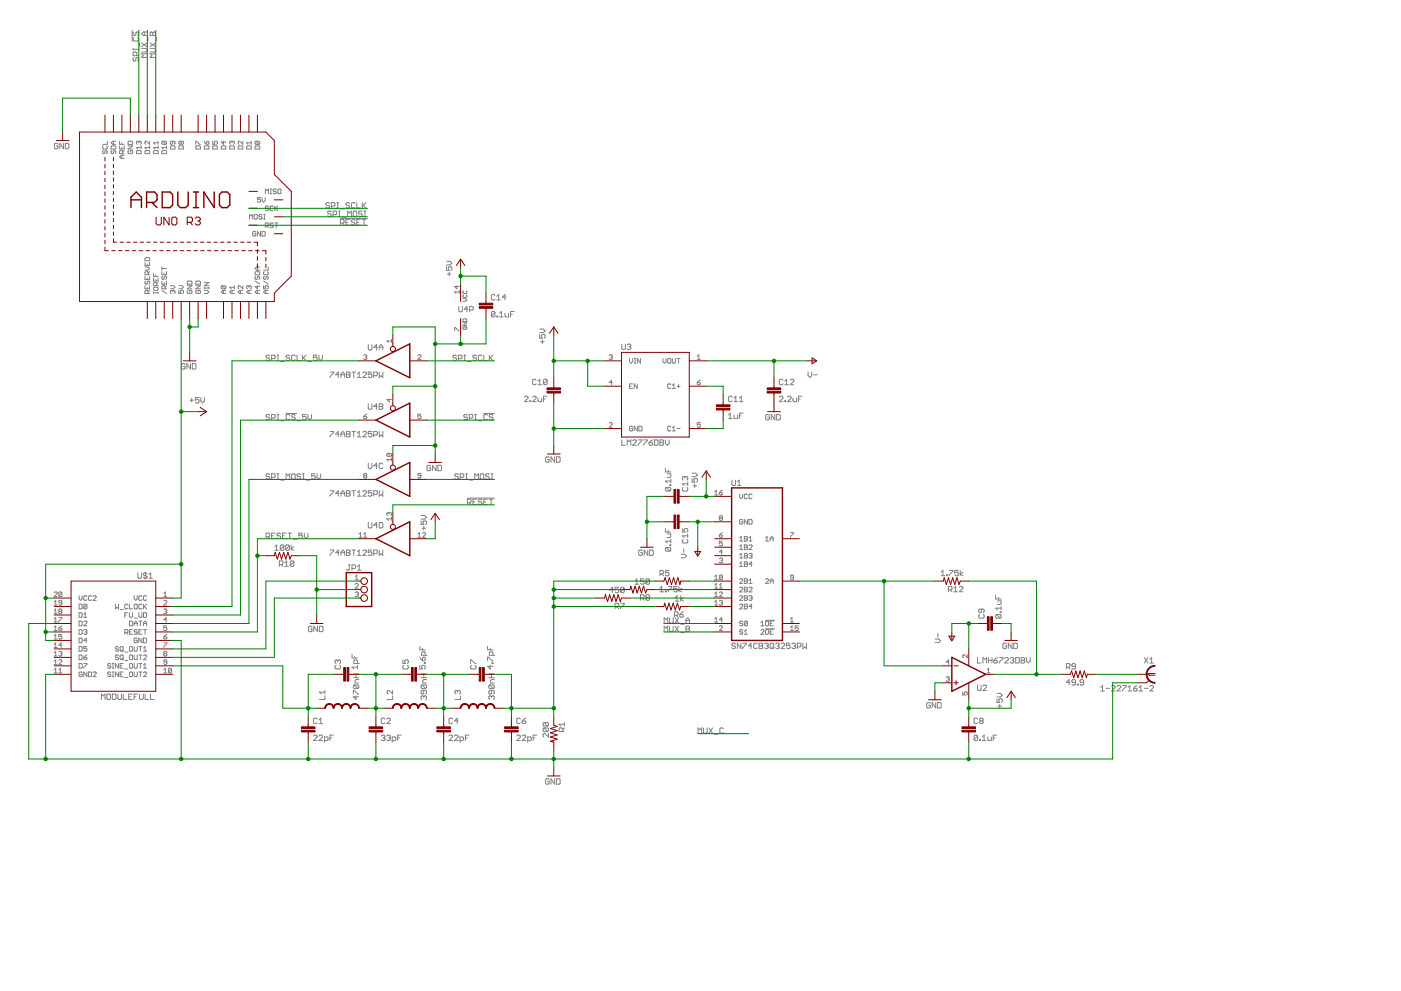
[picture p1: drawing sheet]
<svg xmlns="http://www.w3.org/2000/svg" width="420mm" height="297mm" viewBox="0 0 420 297" stroke-linecap="round" stroke-linejoin="round" font-family="sans-serif">
<g fill="none" stroke="#808080" stroke-width=".3">
<path d="M39.6 9.1v3.3M39.9 14.5v.5M39.9 14.8h1.7M40.2 17.2l-.3 .3v.5l.6 .3 .2-.3v-.5l.6-.3 .3 .3v.5l-.3 .3M40.2 9.6l-.3 .3v.5l.6 .3 .2-.3v-.5l.6-.3 .3 .3v.5l-.3 .3M40.2 11.2l-.3 .3v.5l.3 .3h1.1l.3-.3v-.5l-.3-.3M41 16.7v-.8l-.3-.3h-.5l-.3 .3v.8h1.7M41.6 14.5v.5M41.8 12.9v1M42.5 14.5h1.3l.3 .3v.5l-.3 .3h-1.3M42.5 12.9l1.6 1M43.3 9.6v1.1"/>
<path d="M44.1 16.1h-1.6l.5 .6-.5 .5h1.6M44.1 9.6h-1.1l-.5 .5 .5 .6h1.1M44.1 12.9l-1.6 1M44.4 11.2v1.1M45 9.9l.3-.3 .5 .3 .6-.3 .2 .3v.8h-1.6zM45 14.5h1.4l.2 .3v.5l-.2 .3h-1.4M45 12.9l1.6 1M45.8 9.9v.8M46.6 16.1h-1.6l.6 .6-.6 .5h1.6M46.6 12.9l-1.6 1M46.9 11.2v1.1M17.4 43.2l-.3-.2h-.5l-.3 .2v1.1l.3 .3h.5l.3-.3v-.5h-.6"/>
<path d="M19 43v1.6l-1.1-1.6v1.6M19.6 43h.8l.3 .2v1.1l-.3 .3h-.8zM31 45.1l-.2 .3 .2 .7 .5-.3 .2-.7 .5 .3-.3 .7M31 43.7l-.2 .3 .2 .7h.9l.3-.3-.3-.7M32.2 42.3v1h-1.4M33.3 44l.2-.3h1l.2 .3v.7h-1.4zM33.5 45.1l-.2 .3 .2 .7h.3l.2-.7 .5-.3 .2 .3-.2 .7M34 42.3v1M34.7 42.3h-.9l-.5 .5 .5 .5h.9M35.9 43.7v1h1.4v-1M35.9 42.3v1h1.4M36.6 42.8v.5"/>
<path d="M36.6 44.2v.5M36.6 46.5v1M36.8 46.1v-.7l-.2-.3-.7 .3v.7h1.4M37.3 46.5h-1l-.4 .5 .4 .5h1M37.3 45.1l-.5 .5M38.4 43.7h1.4l-1.4 1h1.4M38.6 42.3h1l.2 .3v.7h-1.4v-.7zM38.6 45.1l-.2 .3 .2 .7h1l.2-.7-.7-.3v.5M40.9 45.4l.3-.3h.9l.2 .3v.7h-1.4zM41.6 42.6l-.2-.3-.5 .3 .3 .7M41.6 42.6v.2M41.6 42.6l.3-.3 .4 .3-.2 .7"/>
<path d="M42.3 44.2h-1.4l.5 .5M42.3 43.7v1M43.7 45.1h.9l.3 .3v.7h-1.4v-.7zM44.9 42.3v1l-1.2-1-.2 .3 .2 .7M44.9 44.2h-1.4l.4 .5M44.9 43.7v1M46 45.4l.2-.3h1l.2 .3v.7h-1.4zM47.4 42.8h-1.4l.5 .5M47.4 44.2h-1.4l.5 .5M47.4 42.3v1M47.4 43.7v1M48.6 45.4l.2-.3h.9l.3 .3v.7h-1.4z"/>
<path d="M48.8 42.3l-.2 .7 .2 .3h.9M48.8 42.3h.9l.3 .3-.3 .7M48.8 42.3l.9 1M50 43.7v1M50 44.2h-1.4l.4 .5M51.1 44l.2-.3h1l.2 .3v.7h-1.4zM51.8 42.3v.7l-.2 .3-.5-.3 .2-.7h1l.2 .3-.2 .7M53.6 44l.3-.3h.9l.2 .3v.7h-1.4zM54.3 42.6l-.2-.3-.5 .3 .3 .7 .4-.3M54.3 42.6l.3-.3 .4 .3-.2 .7-.5-.3M54.3 42.6v.4M58.7 44l.2-.3h1l.2 .3v.7h-1.4z"/>
<path d="M58.7 43.3v-1l1.4 1M61.3 44l.2-.3h.9l.3 .3v.7h-1.4zM61.3 42.3l.7 1M62 42.6l.2-.3 .5 .3-.3 .7h-.4zM63.8 44l.2-.3h1l.2 .3v.7h-1.4zM63.8 42.3v1h.7l-.2-.7 .7-.3 .2 .3-.2 .7M66.6 43.7h.9l.2 .3v.7h-1.4v-.7zM67 42.3v1l-.7-.7h1.4M69.1 43.7h.9l.3 .3v.7h-1.4v-.7zM69.6 42.6l-.3-.3-.4 .3 .2 .7M69.6 42.6l.2-.3 .5 .3-.3 .7M69.6 42.6v.2"/>
<path d="M71.6 43.7h1l.2 .3v.7h-1.4v-.7zM72.8 42.3v1l-1.2-1-.2 .3 .2 .7M74.2 43.7h.9l.3 .3v.7h-1.4v-.7zM75.4 42.3v1M75.4 42.8h-1.4l.4 .5M76.5 44l.2-.3h1l.2 .3v.7h-1.4zM76.7 42.3h1l.2 .3-.2 .7M76.7 42.3l-.2 .7 .2 .3h1M76.7 42.3l1 1M78.1 59.2h-.9v.7l.7-.2 .2 .7-.2 .2-.7-.2M78.6 59.2v.9l.5 .5 .4-.5v-.9M79.6 58.1v-1.4l.5 .4 .4-.4v1.4"/>
<path d="M81 58.1h.4M81 56.7h.4M81.2 56.7v1.4M82.9 56.9l-.8-.2-.2 .4 .7 .3 .3 .4-.3 .3-.7-.3M83.3 56.9l.3-.2 .7 .2v.9l-.3 .3-.7-.3zM43.5 77.4l.2-.2h.9l.3 .2v.7h-1.4zM43.5 78.6v1h1.4v-1M44.2 79.1v.5M74.8 65.7v-1.4l.5 .4 .5-.4v1.4M76.5 64.3l.7 .2v.9l-.3 .3-.7-.3v-.9zM76.7 69.6l-.2-.2-.7 .2v.9l.2 .3 .7-.3v-.4h-.5M78.1 69.4v1.4l-.9-1.4v1.4"/>
<path d="M78.6 69.4h.7l.2 .2v.9l-.2 .3h-.7zM78.6 64.5l-.7-.2-.2 .4 .7 .3 .2 .4-.2 .3-.7-.3M79.1 64.3h.4M79.1 65.7h.4M79.3 64.3v1.4M79.6 67.8h.7l.2-.7-.2-.3h-.7v1.4M80.1 67.8l.4 .4M80.5 62l-.7-.3-.2 .5 .7 .2 .2 .5-.2 .2-.7-.2M81.9 67.1l-.7-.3-.2 .5 .7 .2 .2 .5-.2 .2-.7-.2M81.9 62l-.2-.3-.7 .3v.9l.2 .2 .7-.2M82.4 61.7v1.4M82.4 66.8h.9"/>
<path d="M82.6 62.4l.7 .7M82.9 66.8v1.4M83.3 61.7l-.9 1M98.8 61l-.2-.3h-.6l-.3 .3 .3 .6h.6l.2 .2-.2 .6h-.6l-.3-.3M99.4 61.8h.8l.3-.2v-.6l-.3-.3h-.8v1.7M99.4 63.5l-.3-.2h-.5l-.3 .2 .3 .6h.5l.3 .3-.3 .5h-.5l-.3-.3M99.9 64.4h.8l.3-.3v-.6l-.3-.2h-.8v1.6M101 60.7h.5M101 62.4h.5M101.3 60.7v1.7M101.6 63.3h.5M101.6 64.9h.5"/>
<path d="M101.8 63.3v1.6M102 65.5h8.2M102.1 66.9h.8l.3-.3v-.5l-.3-.3h-.8v1.6M102.1 62.6h1.1M102.6 65.2h1.1M102.6 66.9l.6 .5M103.7 66.6h.6M104.3 64.9v-1.6l.5 .5 .6-.5v1.6M104.8 61l-.3-.3h-.5l-.3 .3 .3 .6h.5l.3 .2-.3 .6h-.5l-.3-.3M104.8 65.8h-1.1v1.6h1.1M105.9 63.5l.3-.2h.5l.3 .2v1.1l-.3 .3h-.5l-.3-.3zM106.4 61l-.2-.3h-.6l-.2 .3v1.1l.2 .3h.6l.2-.3"/>
<path d="M106.4 66.1l-.2-.3h-.6l-.2 .3 .2 .5h.6l.2 .3-.2 .5h-.6l-.2-.2M107 60.7v1.7h1.1M107 66.6h.5M108.1 65.8h-1.1v1.6h1.1M108.6 63.5l-.2-.2h-.6l-.3 .2 .3 .6h.6l.2 .3-.2 .5h-.6l-.3-.3M108.6 60.7v1.7M108.6 65.8h1.1M108.9 61.6l.8 .8M109.2 63.3h.5M109.2 64.9h.5M109.2 65.8v1.6M109.5 63.3v1.6"/>
<path d="M109.7 60.7l-1.1 1.1M133.9 78.3h1.1l.5 .6-.5 .5h-1.1M133.9 80v1h.8l-.2-.5 .2-.5h.6l.2 .2v.6l-.2 .2M43.5 82.8v1h1.4v-1M43.5 85.6v1h1.4v-1M43.5 80h.9l.5 .5-.5 .5h-.9M43.7 84.2l-.2 .7 .4 .3 .3-.7 .4-.3 .3 .3-.3 .7M44.2 83.3v.5M44.2 86.1v.5M44.4 82.4v-.7l-.2-.3-.7 .3v.7h1.4M44.4 88v-.7l-.7-.3-.2 .3v.7h1.4M44.9 87l-.5 .5"/>
<path d="M44.9 81.4l-.5 .5M46 83.3v.9h1.4v-.9M46 86.3l.2-.2h1l.2 .7-.2 .2h-1zM46 81.9v.9h1.4M46 87.5v.5M46 87.7h1.4M46.7 82.4v.4M46.7 83.8v.4M46.9 85.6v-.7l-.7-.2-.2 .2v.7h1.4M47.4 87.5v.5M47.4 84.7l-.5 .5M48.6 81.4v1h1.4v-1"/>
<path d="M48.6 84.2v1h1.4v-1M48.6 80v1M48.6 87l1.4 1M48.6 80.5h1.4M48.8 82.8l-.2 .7 .4 .3 .3-.7 .4-.3 .3 .3-.3 .7M49.3 81.9v.5M49.3 84.7v.5M49.5 86.6v-.7l-.2-.3-.7 .3v.7h1.4M50 85.6l-.5 .5M51.1 85.6h.9l.5 .5-.5 .5h-.9M51.8 87.3l.2-.3 .5 .3-.2 .7M51.8 87.3l-.2-.3-.5 .3 .2 .7"/>
<path d="M51.8 87.3v.2M53.6 87v1h.7l-.2-.7 .7-.3 .2 .3-.2 .7M53.6 85.6h1l.4 .5-.4 .5h-1M56.2 85.6h1.4l-1.4 1h1.4M56.2 84.5l.2-.3h.9l.3 .3v.7h-1.4zM56.4 87l-.2 .3 .2 .7h.9l.3-.3-.3-.7h-.4v.5M58.7 84.5l.2-.3h1l.2 .3v.7h-1.4zM58.7 85.6h1.4l-1.4 1h1.4M58.9 87l-.2 .3 .2 .7h1l.2-.3-.2-.7h-.5v.5M61.3 86.1v.5M61.3 87h.9l.5 .5-.5 .5h-.9M61.3 84.7h1.4l-1.4 .9h1.4"/>
<path d="M61.3 86.3h1.4M62.7 86.1v.5M66.6 85.6h.9l.2 .3-.2 .7M66.6 85.6l-.3 .3 .3 .7h.9M66.6 85.6l.9 1M67 87v1M67.7 87h-.9l-.5 .5 .5 .5h.9M69.6 87v1M70.3 85.6v1M70.3 87h-1l-.4 .5 .4 .5h1M70.3 86.1h-1.4l.4 .5M72.1 87v1"/>
<path d="M72.8 85.6v1l-.9-1-.5 .3 .2 .7M72.8 87h-.9l-.5 .5 .5 .5h.9M74.7 85.9l.2-.3 .5 .3-.3 .7M74.7 85.9l-.3-.3-.4 .3 .2 .7M74.7 85.9v.2M74.7 87v1M75.4 87h-1l-.4 .5 .4 .5h1M76.5 81.7l.2-.3h1l.2 .3v.7h-1.4zM76.5 84.2l1.4 1M76.7 82.8l-.2 .7 .5 .3 .2-.7 .5-.3 .2 .3-.2 .7M77.2 80v1M77.2 85.6v1l-.7-.7h1.4"/>
<path d="M77.2 87v1M77.9 80h-.9l-.5 .5 .5 .5h.9M77.9 87h-.9l-.5 .5 .5 .5h.9M79 85.6v1h.7l-.2-.5 .2-.5 .7 .3-.2 .7M79 84.2l1.4 1M79.3 82.8l-.3 .7 .5 .3 .2-.7 .5-.3 .2 .3-.2 .7M79.3 81.4l-.3 .3 .3 .7h.9l.2-.3-.2-.7M79.7 87v1M80.4 87h-.9l-.5 .5 .5 .5h.9M80.4 80v1h-1.4M134.2 82.1h1.1M134.7 81.6v1.1"/>
<path d="M136.3 99.1v-.9l1.4 .9M137 85.6v1l-.7-.7h1.4M137.6 91.8v1.4l.3 .3h.5l.3-.3v-1.4M137.7 87.5h-1.4l.5 .5M137.7 87v1M138.8 89.5h.8l.4 .4-.4 .4h-.8M138.8 95.8l.2-.2h.8l.2 .8h-1.2zM138.8 96.8h1.2l-1.2 .7h1.2M139 97.9l-.2 .2 .2 .6h.8l.2-.2-.2-.6h-.4v.4M139 87.2l-.2 .2 .2 .6h.8l.2-.2-.2-.6M139 88.4l-.2 .2 .2 .6h.8l.2-.2-.2-.6M140.3 92.7h-1.1l.8-.9v1.7"/>
<path d="M140.9 92.9h.8l.2-.2v-.6l-.2-.3h-.8v1.7M148.4 88.6l-.2-.3h-.6l-.2 .3v1l.2 .3h.6l.2-.3M148.4 93.6l-.2-.2h-.6l-.2 .2v1.1M148.4 93.6v1.1l-.2 .3h-.6l-.2-.3M148.4 93.6l-1 1.1M149 94.7h.3v.3h-.3zM149 89.9h1.1M149 88.8l.5-.5v1.6M149.8 95h1.1M149.8 93.9l.6-.5v1.6M151.4 93.9v.8l.3 .3h.8v-1.1M151.7 89.1h-1.1l.8-.8v1.6"/>
<path d="M153.1 94.2h.5M154.2 93.4h-1.1v1.6M161.8 98.6h1.1l.6 .6-.6 .5h-1.1M55.5 109.3l-.3-.3h-.5l-.3 .3v1l.3 .3h.5l.3-.3v-.5h-.6M56.9 120h1.1M57.1 109v1.6l-1.1-1.6v1.6M57.5 119.4v1.1M57.7 109h.8l.3 .3v1l-.3 .3h-.8zM59.7 119.1h-1.1v.9l.8-.3 .3 .3v.5l-.3 .3h-.6l-.2-.3M60.2 119.1v1.1l.6 .6 .5-.6v-1.1M80.9 106.7l-.3-.3h-.5l-.3 .3 .3 .6h.5l.3 .2-.3 .6h-.5l-.3-.3M81.4 107.5h.9l.2-.2v-.6l-.2-.3h-.9v1.7"/>
<path d="M83.1 106.4h.5M83.1 108.1h.5M83.4 106.4v1.7M84.2 108.4h1.1M86.9 106.7l-.3-.3h-.5l-.3 .3 .3 .6h.5l.3 .2-.3 .6h-.5l-.3-.3M88.5 106.7l-.2-.3h-.6l-.3 .3v1.1l.3 .3h.6l.2-.3M89.1 106.4v1.7h1.1M90.7 106.4v1.7M91 107.3l.8 .8M91.8 106.4l-1.1 1.1M92.4 108.4h1M95.1 106.4h-1.1v.9l.5-.3 .6 .3v.5l-.3 .3h-.5l-.3-.3"/>
<path d="M95.6 106.4v1.1l.6 .6 .5-.6v-1.1M99 111.5h1.1v.3l-1.1 1.1v.3M101.7 112.3h-1.1l.8-.8v1.7M102.3 112.3h1.1M102.3 113.2v-1.1l.5-.6 .6 .6v1.1M103.9 112.3h.8M103.9 111.5h.8l.3 .3-.3 .5 .3 .6-.3 .3h-.8zM105.5 111.5h1.1M106.1 111.5v1.7M107.2 113.2h1.1M107.2 112.1l.5-.6v1.7M108.8 111.8l.3-.3h.5l.3 .3v.3l-1.1 1.1h1.1"/>
<path d="M109.1 106.6l.7-.3 .2 .3-.2 .4M109.5 107h.3M109.8 107l.2 .3-.2 .4-.7-.2M110.4 103.3v1.3l.3 .3h.6l.2-.3v-1.3M111.5 111.5h-1.1v.8l.6-.2 .5 .2v.6l-.2 .3h-.6l-.3-.3M112.1 112.6h.8l.3-.3v-.5l-.3-.3h-.8v1.7M113.2 104.1h-1.1l.8-.8v1.6M113.7 104.9v-1.1l.6-.5 .5 .5v1.1M113.7 111.5v1.7l.6-.6 .5 .6v-1.7M113.7 104.1h1.1M116.7 119.5v.9l-.7-.7h1.4M117.4 102.2h-1.4l.5 .5"/>
<path d="M117.4 101.7v1M125.3 106.6l.2-.3 .7 .3-.9 1.1h.9M136.9 106.7l-.3-.3h-.5l-.3 .3 .3 .6h.5l.3 .2-.3 .6h-.5l-.3-.3M137.5 107.5h.8l.3-.2v-.6l-.3-.3h-.8v1.7M139.1 106.4h.5M139.1 108.1h.5M139.4 106.4v1.7M140.2 108.4h1.1M142.9 106.7l-.3-.3h-.5l-.3 .6 .3 .3h.5l.3 .5-.3 .3h-.5l-.3-.3M144.5 106.7l-.2-.3h-.6l-.2 .3v1.1l.2 .3h.6l.2-.3M145.1 106.4v1.7h1.1M146.7 106.4v1.7"/>
<path d="M147 107.3l.8 .8M147.8 106.4l-1.1 1.1M157.3 119l.2-.2h.6l.2 .2v.3l-1 1.1h1M159.7 119l.3-.2h.5l.3 .2v.3l-1.1 1.1h1.1M160.8 114l-.3-.3h-.5l-.3 .3v1l.3 .3h.5l.3-.3M161.4 114.2l.5-.5v1.6M161.4 119.3v.8l.2 .3h.8v-1.1M161.4 115.3h1M161.8 100.3v1.1h.8l-.2-.6 .2-.5h.6l.3 .2v.6l-.3 .3M162.1 102.4h1.1M162.6 101.9v1.1M163 119.6h.5"/>
<path d="M164.1 118.8h-1.1v1.6M164.1 114l-.3-.3h-.5l-.3 .3v1M164.1 114v1l-.3 .3h-.5l-.3-.3M164.1 114l-1.1 1M182.7 106.6l.7-.3 .2 .3-.2 .4M183.2 107h.2M183.4 107l.2 .3-.2 .4-.7-.2M183.6 114.7h-.9l.7-.7v1.4M186.5 103.1v1.4l.3 .3h.5l.3-.3v-1.4M188.1 103.4l.3-.3h.5l.3 .3-.3 .6M188.7 104h.2M188.8 107.4v1l.5 .5 .4-.5v-1"/>
<path d="M188.8 115.8h.5M188.9 104l.3 .2-.3 .6h-.5l-.3-.3M189.7 115.1h-.9v1.4h.9M190.2 108.9h.5M190.2 107.4h.5M190.4 107.4v1.5M191.1 115.1v1.4l-.9-1.4v1.4M192.1 107.4v1.5l-1-1.5v1.5M198.8 107.4v1l.5 .5 .4-.5v-1M200.2 107.7l.3-.3 .7 .3v.9l-.3 .3-.7-.3zM201.2 115.3l-.3-.2-.7 .2v.9l.3 .3 .7-.3M201.6 116.5h1"/>
<path d="M201.6 107.4v1.2l.3 .3 .7-.3v-1.2M201.6 115.5l.5-.4v1.4M203 115.8h1M203 107.4h1M203.5 107.4v1.5M203.5 115.3v.9M209.1 106.8l.5-.5v1.4M209.1 114.7h.7l.2 .4-.7 .3zM209.1 107.7h.9M210 114l-.9 .7M219.6 119l-.3-.2h-.6l-.2 .2v1.1l.2 .3h.6l.3-.3M220.1 119.3l.6-.5v1.6"/>
<path d="M221.7 119.3l.6-.5v1.6M233.7 119l.3-.2h.5l.3 .2v.3l-1.1 1.1h1.1M234.8 114l-.3-.3h-.5l-.3 .3v1l.3 .3h.5l.3-.3M235.4 114.2l.5-.5v1.6M235.4 115.3h1M236.2 119l.2-.2h.6l.3 .2v.3l-1.1 1.1h1.1M237 114l.3-.3h.5l.3 .3v.2l-1.1 1.1h1.1M237.8 119.3v.8l.3 .3h.8v-1.1M239.4 119.6h.6M240.5 118.8h-1.1v1.6M242.3 111.5v1.1l.6 .6 .5-.6v-1.1M244 112.3h1.1"/>
<path d="M80.9 124.5l-.3-.3h-.5l-.3 .3 .3 .5h.5l.3 .3-.3 .6h-.5l-.3-.3M81.4 125.3h.9l.2-.3v-.5l-.2-.3h-.9v1.7M83.1 124.2h.5M83.1 125.9h.5M83.4 124.2v1.7M84.2 126.1h1.1M85.7 123.9h3.3M86.9 124.5l-.3-.3h-.5l-.3 .3v1.1l.3 .3h.5l.3-.3M88.5 124.5l-.2-.3h-.6l-.3 .3 .3 .5h.6l.2 .3-.2 .6h-.6l-.3-.3M89.1 126.1h1.1M91.8 124.2h-1.1v.8l.5-.2 .6 .2v.6l-.3 .3h-.5l-.3-.3M92.4 124.2v1.1l.5 .6 .5-.6v-1.1"/>
<path d="M99 129.3h1.1v.3l-1.1 1.1v.2M101.7 130.1h-1.1l.8-.8v1.6M102.3 130.9v-1l.5-.6 .6 .6v1M102.3 130.1h1.1M103.9 129.3h.8l.3 .3-.3 .5 .3 .6-.3 .2h-.8zM103.9 130.1h.8M105.5 129.3h1.1M106.1 129.3v1.6M107.2 129.9l.5-.6v1.6M107.2 130.9h1.1M108.8 129.6l.3-.3h.5l.3 .3v.3l-1.1 1h1.1M109.1 124.8h.7l.2 .5-.7 .2z"/>
<path d="M110 124.1l-.9 .7M110.4 121.1v1.3l.3 .3h.6l.2-.3v-1.3M110.4 138.8v1.4l.3 .3h.6l.2-.3v-1.4M111.5 129.3h-1.1v.8l.6-.2 .5 .2v.6l-.2 .2h-.6l-.3-.2M112.1 130.4h.8l.3-.3v-.5l-.3-.3h-.8v1.6M113.2 121.9h-1.1l.8-.8v1.6M113.2 139.6h-1.1l.8-.8v1.7M113.7 121.1h.8l.3 .2-.3 .6 .3 .5-.3 .3h-.8zM113.7 129.3v1.6l.6-.5 .5 .5v-1.6M113.7 121.9h.8M114.8 139.1l-.3-.3h-.5l-.3 .3v1.1l.3 .3h.5l.3-.3M116.2 135.9h1l.2 .2-.2 .7"/>
<path d="M116.2 135.9l-.2 .2 .2 .7h1M116.2 135.9l1 .9M117.4 137.7h-1.4l.5 .5M117.4 137.3v.9M126.2 124.1h-.9v.7l.7-.2 .2 .7-.2 .2-.7-.2M129.1 139.7l-.2-.2h-.6l-.2 .2v1.1l.2 .3h.6l.2-.3v-.5h-.5M130.8 139.5v1.6l-1.1-1.6v1.6M131.3 139.5h.8l.3 .2v1.1l-.3 .3h-.8zM140.2 124.5l-.3-.3h-.5l-.3 .6 .3 .2h.5l.3 .6-.3 .3h-.5l-.3-.3M140.7 125.3h.8l.3-.3v-.5l-.3-.3h-.8v1.7M142.4 124.2h.5M142.4 125.9h.5"/>
<path d="M142.6 124.2v1.7M143.5 126.1h1M145 123.9h3.3M146.2 124.5l-.3-.3h-.5l-.3 .3v1.1l.3 .3h.5l.3-.3M147.8 124.5l-.2-.3h-.6l-.3 .6 .3 .2h.6l.2 .6-.2 .3h-.6l-.3-.3M158.9 120.1h.3v.3h-.3zM164.7 137.2l-.3-.3h-.5l-.3 .3v1.1l.3 .3h.5l.3-.3v-.6h-.6M166.3 136.9v1.7l-1.1-1.7v1.7M166.9 136.9h.8l.3 .3v1.1l-.3 .3h-.8zM182.7 126.9l.2-.2 .7 .2-.9 1.2h.9M186.5 131.8v1.7h1.1M188.1 133.5v-1.7l.6 .6 .5-.6v1.7"/>
<path d="M189.7 132.1l.3-.3h.6l.2 .3v.3l-1.1 1.1h1.1M189.7 128l-.2-.2-.7 .2v.9l.2 .3 .7-.3v-.4h-.4M191.1 127.8v1.4l-.9-1.4v1.4M191.4 131.8h1.1v.3l-1.1 1.1v.3M191.6 127.8h.7l.2 .2v.9l-.2 .3h-.7zM193 131.8h1.1v.3l-1.1 1.1v.3M194.6 132.7h.9l.2 .5-.2 .3h-.6l-.3-.3zM195.7 131.8l-1.1 .9M196.3 131.8h.8l.3 .3v1.1l-.3 .3h-.8zM197.9 131.8h.8l.3 .3-.3 .6 .3 .5-.3 .3h-.8zM197.9 132.7h.8M199.6 131.8v1.1l.5 .6 .6-.6v-1.1"/>
<path d="M201.2 128l-.3-.2-.7 .2v.9l.3 .3 .7-.3M201.6 128.2l.5-.4v1.4M201.6 129.2h1M203 128.5h1M210 126.7h-.9v.7l.7-.3 .2 .7-.2 .3-.7-.3M218.5 124.4l.5-.6v1.7M218.5 125.5h1.1M220.1 120.4h1.1M220.1 124.4v.8l.3 .3h.8v-1.1M221.7 120.4h1.1M221.7 124.7h.6M222.8 123.8h-1.1v1.7"/>
<path d="M230.7 124.5l-.2-.3h-.6l-.3 .3v1.1l.3 .3h.6l.2-.3v-.6h-.5M232.4 124.2v1.7l-1.1-1.7v1.7M232.9 124.2h.8l.3 .3v1.1l-.3 .3h-.8zM235.4 120.1h.2v.3h-.2zM80.9 142.3l-.3-.3h-.5l-.3 .3 .3 .5h.5l.3 .3-.3 .5h-.5l-.3-.2M81.4 143.1h.9l.2-.3v-.5l-.2-.3h-.9v1.6M82.5 159.8h-1.1v1.6h1.1M83.1 142h.5M83.1 143.6h.5M83.4 142v1.6M84.2 143.9h1.1M85.8 159.8h-1.1v1.6h1.1"/>
<path d="M85.8 143.6v-1.6l.5 .5 .6-.5v1.6M86.4 159.8h1M86.9 159.8v1.6M87.4 142.3l.3-.3h.6l.2 .3v1.1l-.2 .2h-.6l-.3-.2zM90.2 142.3l-.3-.3h-.6l-.2 .5 .2 .3h.6l.3 .6-.3 .2h-.6l-.2-.2M90.7 159.8h-1.1v.8l.8-.3 .3 .3v.5l-.3 .3h-.5l-.3-.3M90.7 142h.5M90.7 143.6h.5M91 142v1.6M91.3 159.8v1.1l.5 .5 .6-.5v-1.1M91.8 143.9h1.1M94.5 142h-1v.8l.5-.3 .5 .3v.6l-.2 .2h-.6l-.2-.2"/>
<path d="M95.1 142v1.1l.5 .5 .6-.5v-1.1M99 147.1h1.1v.3l-1.1 1v.3M101.7 147.9h-1.1l.8-.8v1.6M102.3 148.7v-1.1l.5-.5 .6 .5v1.1M102.3 147.9h1.1M103.9 147.1h.8l.3 .3-.3 .5 .3 .5-.3 .3h-.8zM103.9 147.9h.8M105.5 147.1h1.1M106.1 147.1v1.6M107.2 147.6l.5-.5v1.6M107.2 148.7h1.1M108.8 147.4l.3-.3h.5l.3 .3v.2l-1.1 1.1h1.1"/>
<path d="M109.3 142.6l-.2-.3 .2-.4 .7 .2-.2 .5M109.3 142.6l-.2 .2 .2 .5 .7-.3-.2-.4M109.3 142.6h.5M110.4 156.6v1.4l.3 .2h.6l.2-.2v-1.4M111.5 147.1h-1.1v.8l.6-.3 .5 .3v.5l-.2 .3h-.6l-.3-.3M112.1 148.2h.8l.3-.3v-.5l-.3-.3h-.8v1.6M113.2 157.4h-1.1l.8-.8v1.6M113.7 147.1v1.6l.6-.5 .5 .5v-1.6M113.7 156.6h.8l.3 .3v1.1l-.3 .2h-.8zM116.7 153.9l.2-.3 .5 .3-.2 .7M116.7 153.9v.2M116.7 153.9l-.2-.3-.5 .3 .2 .7"/>
<path d="M117.4 155v1M117.4 155.5h-1.4l.5 .5M126.2 142.6h-.7l-.2-.3 .2-.4 .7 .2v.9l-.2 .3-.7-.3M126.3 156.1v1.1h.8l-.3-.5 .3-.6h.5l.3 .3v.6l-.3 .2M126.3 154.5h1.1l.5 .5-.5 .6h-1.1M126.6 158.3h1M126.7 159.9l.2-.2 .7 .2-.9 1.2h.9M127.1 157.8v1.1M137.5 142.3l-.3-.3h-.5l-.3 .5 .3 .3h.5l.3 .6-.3 .2h-.5l-.3-.2M138 143.1h.8l.3-.3v-.5l-.3-.3h-.8v1.6M139.6 142h.6M139.6 143.6h.6"/>
<path d="M139.9 142v1.6M140.1 149.3h8.2M140.2 150.7h.8l.3-.3v-.5l-.3-.3h-.8v1.7M140.7 143.9h1.1M140.7 150.7l.6 .6M141.8 150.4h.6M142.4 143.6v-1.6l.5 .5 .6-.5v1.6M142.9 149.6h-1.1v1.7h1.1M144.3 142h.5l.3 .3v1.1l-.3 .2h-.5l-.3-.2v-1.1zM144.5 149.9l-.2-.3h-.6l-.2 .6 .2 .2h.6l.2 .6-.2 .3h-.6l-.2-.3M145.1 150.4h.5M146.2 149.6h-1.1v1.7h1.1"/>
<path d="M146.7 142.3l-.2-.3h-.6l-.3 .5 .3 .3h.6l.2 .6-.2 .2h-.6l-.3-.2M146.7 149.6h1.1M147.3 142h.5M147.3 143.6h.5M147.3 149.6v1.7M147.6 142v1.6M199.6 140.4v1.1h1.6M199.6 158.4v1.1h1.6M199.8 146.1l-.2 .3v.5l.2 .3h1.1M199.8 146.1h1.1l.3 .3v.5l-.3 .3M199.8 146.1l1.1 1.1M200.1 142h1.1v.8l-.3 .3h-.8"/>
<path d="M200.4 140.9v.6M200.4 158.9v.6M200.9 145.3h.3v.2h-.3zM201.2 143.6v1.1M201.2 144.2h-1.6l.5 .5M204.6 158.4v1.1h.8l-.2-.6 .2-.5h.6l.2 .3v.5l-.2 .3M204.9 146.1l-.3 .3v.5l.3 .3h1.1l.2-.3v-.5l-.2-.3M205.4 143.1l-.2-.3-.6 .3v.5l.3 .3M205.4 143.1l.3-.3 .5 .3v.5l-.2 .3M205.4 143.1v.3M206.2 144.5v1M206.2 145h-1.6l.6 .5"/>
<path d="M207.6 141.8h1l.6 .5-.6 .6h-1M207.6 143.4v1.1h.8l-.3-.5 .3-.6h.5l.3 .3v.6l-.3 .2M207.8 145.6h1.1M208.4 145.1v1.1M214.3 147.4l.5-.4v1.4M214.3 148.4h1M215.7 147.7h.7l.3 .4-.7 .3zM216 155.3l-.3-.3 .3-.4 .7 .2-.3 .5M216 155.3l-.3 .2 .3 .5 .7-.3-.3-.4M216 155.3h.4M216.7 159.7l-1 .7M216.7 147l-1 .7"/>
<path d="M219.5 143.9v1.4l.3 .2h.5l.3-.2v-1.4M221.1 145.5h1.1M221.1 144.4l.6-.5v1.6M221.8 148.1v.9l.5 .5 .4-.5v-.9M222.7 155.9l-.2-.2-.7 .2v1l.2 .2 .7-.2v-.5h-.4M224.2 148.3l-.3-.2-.7 .2v.9l.3 .3 .7-.3M224.2 155.7v1.4l-1-1.4v1.4M224.6 155.7h.7l.3 .2v1l-.3 .2h-.7zM225.6 148.3l-.3-.2-.7 .2v.9l.3 .3 .7-.3M237 159.7h1l-1 1.4M16.2 177.7l.3-.3 .7 .3-1 1.1h1M18.6 177.7v.9l-.3 .2-.7-.2"/>
<path d="M18.6 177.7l-.7-.3-.3 .3v.9M18.6 177.7l-1 .9M23.7 178.6v.9l.5 .5 .4-.5v-.9M26.1 178.8l-.3-.2-.7 .2v.9l.3 .3 .7-.3M27.5 178.8l-.3-.2-.7 .2v.9l.3 .3 .7-.3M27.9 178.8l.3-.2 .7 .2-1 1.2h1M40.2 178.6v.9l.5 .5 .5-.5v-.9M41.4 171.7v1.4l.2 .2h.6l.3-.2v-1.4M42.6 178.8l-.3-.2-.7 .2v.9l.3 .3 .7-.3M43.5 171.4v2.2M44 178.8l-.3-.2-.7 .2v.9l.3 .3 .7-.3M44.1 172l-.3-.3h-.5l-.3 .3 .3 .5h.5l.3 .3-.3 .5h-.5l-.3-.2"/>
<path d="M44.6 173.3h1.1M44.6 172.3l.6-.6v1.6M49.1 177.9l.5-.5v1.4M49.1 178.8h.9M79.8 160.9h.8l.3-.3v-.6l-.3-.2h-.8v1.6M80.3 160.9l.6 .5M81.4 160.6h.6M82.4 163.9l.6-.6v1.7M82.4 165h1.1M83.8 169.2h.8l.3-.2v-.6l-.3-.3h-.8v1.7M84.2 160l-.3-.2h-.5l-.3 .2 .3 .6h.5l.3 .3-.3 .5h-.5l-.3-.3M84.3 169.2l.6 .6"/>
<path d="M84.7 160.6h.6M85.1 163.6v1.1l-.2 .3h-.6l-.2-.3M85.1 163.6l-.2-.3h-.6l-.2 .3v1.1M85.1 163.6l-1 1.1M85.4 168.7l.6-.6v1.7M85.4 169.8h1.1M86.8 163.6v1.1l-.3 .3h-.5l-.3-.3M86.8 163.6l-.3-.3h-.5l-.3 .3v1.1M86.8 163.6l-1.1 1.1M87.3 163.3v1.7M88 161.7h1.1M88.1 163.9l-.8 .5 .8 .6"/>
<path d="M88.1 168.4l-.2-.3h-.6l-.2 .3v1.1M88.1 168.4v1.1l-.2 .3h-.6l-.2-.3M88.1 168.4l-1 1.1M99 164.9h1.1l-1.1 1.6M101.7 165.7h-1.1l.8-.8v1.6M102.3 166.5v-1.1l.5-.5 .6 .5v1.1M102.3 165.7h1.1M103.9 164.9h.8l.3 .2-.3 .6 .3 .5-.3 .3h-.8zM103.9 165.7h.8M104.5 169.3h.5M104.8 169.3v1.4l-.3 .2-.6-.2M105.5 164.9h1.1"/>
<path d="M105.6 170.4h.8l.3-.3v-.5l-.3-.3h-.8v1.6M106.1 164.9v1.6M106.5 177.7l.7-.3 .3 .3-.3 .4M106.5 172.8l.5-.4v1.4M106.5 173.8h1M106.5 175.1l.3-.2 .7 .2-1 1.2h1M107 178.1h.2M107.2 165.4l.5-.5v1.6M107.2 166.5h1.1M107.2 169.8l.5-.5v1.6M107.2 170.9h1.1M107.2 178.1l.3 .3-.3 .4-.7-.2"/>
<path d="M107.7 161.1h.9M107.7 160.1l.4-.4v1.4M108.8 165.1l.3-.2h.5l.3 .2v.3l-1.1 1.1h1.1M109.1 161.1h.9M109.1 160.1l.4-.4v1.4M111.5 164.9h-1.1v.8l.6-.3 .5 .3v.5l-.2 .3h-.6l-.3-.3M112.1 165.9h.8l.3-.2v-.6l-.3-.2h-.8v1.6M113.7 164.9v1.6l.6-.6 .5 .6v-1.6M125.3 160.1l.5-.4v1.4M125.3 161.1h.9M183.9 176.8h-1.1l.8-.8v1.7M185.5 176h-1v.8l.5-.2 .5 .2v.6l-.2 .3h-.6l-.2-.3"/>
<path d="M187.2 176.3l-.3-.3h-.5l-.3 .3v1.1M187.2 176.3v1.1l-.3 .3h-.5l-.3-.3M187.2 176.3l-1.1 1.1M190.5 174l.5-.5v1.6M190.5 175.1h1M192.1 179.4h.8l.3-.3v-.5l-.3-.3h-.8v1.6M192.6 165.1l-.2-.2h-.6l-.2 .2v1.1l.2 .3h.6l.2-.3v-.5h-.5M192.6 179.4l.6 .5M193.2 173.5h-1.1v.8l.8-.3 .3 .3v.6l-.3 .2h-.5l-.3-.2M194 179.1l-.3-.3 .3-.5h.5l.3 .3-.3 .5M194 179.1l-.3 .3 .3 .5h.5l.3-.3-.3-.5M194 179.1h.5"/>
<path d="M194.3 164.9v1.6l-1.1-1.6v1.6M194.8 173.8v1.1l-.3 .2h-.5l-.3-.2M194.8 173.8l-.3-.3h-.5l-.3 .3v1.1M194.8 164.9h.8l.3 .2v1.1l-.3 .3h-.8zM194.8 173.8l-1.1 1.1M197.9 176.3l.5-.5v1.6M197.9 177.4h1.1M197.9 172.1h.8l.3-.3v-.5l-.3-.3h-.8v1.6M198.4 172.1l.6 .5M199.5 177.1h.3v.3h-.3zM199.8 164.1l-.2 .3v.6l.2 .2h1.1M199.8 164.1h1.1l.3 .3v.6l-.3 .2"/>
<path d="M199.8 164.1l1.1 1.1M200.1 160h1.1v.8l-.3 .3h-.8M200.4 175.8h1v.2l-1 1.1v.3M200.6 171h-1.1v.8l.6-.3 .5 .3v.5l-.3 .3h-.5l-.3-.3M200.9 163.3h.3v.3h-.3zM201.2 161.7v1.1M201.2 162.2h-1.6l.5 .6M202.5 179.1l.6-.5v1.6M203.1 175.8h-1.1v.8l.5-.3 .6 .3v.5l-.3 .3h-.5l-.3-.3M203.6 175.8v1.6M204.2 178.6v1.6M204.3 166.1h1l.6 .6-.6 .5h-1"/>
<path d="M204.4 176.3l-.8 .6 .8 .5M204.9 161.7l-.3 .2v.6l.3 .3h1.1l.2-.3v-.6l-.2-.2M205 179.1l-.8 .6 .8 .5M205.1 164.5v1.1M206.2 160v1.1M206.2 160.6h-1.6l.6 .5M214.3 178.8h1M214.3 175.4l.5-.5v1.4M214.3 173.8h1M214.3 176.3h1M214.3 172.8l.5-.4v1.4M214.3 177.9l.5-.5v1.4"/>
<path d="M215.7 177.7l.3-.3 .7 .3-1 1.1h1M215.7 176.3h1M215.7 160.4h.7l.3 .4-.7 .3zM215.7 167.5l.7-.2 .3 .2-.3 .5M215.7 175.4l.5-.5v1.4M216.2 168h.2M216.4 168l.3 .2-.3 .5-.7-.3M216.7 162.2h-1v.7l.5-.2 .5 .2-.3 .7-.7-.2M216.7 172.6v.9l-.3 .3-.7-.3M216.7 172.6l-.7-.2-.3 .2v.9M216.7 172.6l-1 .9M216.7 165.4h-1l.7-.7v1.4"/>
<path d="M221.8 176.3l.2-.3 .7 .3-.9 1.1h.9M221.8 173.7l.2-.2 .7 .2-.9 1.2h.9M221.8 178.8l.2-.2 .7 .2-.9 1.2h.9M221.8 161.2l.5-.4v1.4M221.8 163.8l.5-.5v1.4M221.8 166.3l.5-.4v1.4M221.8 168.9l.5-.5v1.4M221.8 162.2h.9M221.8 164.7h.9M221.8 167.3h.9M221.8 169.8h.9M223.2 176h.7l.3 .3-.3 .4 .3 .5-.3 .2h-.7z"/>
<path d="M223.2 173.5h.7l.3 .2-.3 .5 .3 .4-.3 .3h-.7zM223.2 160.8h.7l.3 .2-.3 .5 .3 .4-.3 .3h-.7zM223.2 163.3h.7l.3 .3-.3 .4 .3 .5-.3 .2h-.7zM223.2 178.6h.7l.3 .2-.3 .5 .3 .4-.3 .3h-.7zM223.2 165.9h.7l.3 .2-.3 .5 .3 .4-.3 .3h-.7zM223.2 168.4h.7l.3 .2-.3 .5 .3 .5-.3 .2h-.7zM223.2 174.2h.7M223.2 161.5h.7M223.2 164h.7M223.2 166.6h.7M223.2 169.1h.7M223.2 176.7h.7"/>
<path d="M223.2 179.3h.7M224.6 176.3l.3-.3 .7 .3-1 1.1h1M224.6 163.6l.3-.3 .7 .3-1 1.1h1M224.6 178.8l.7-.2 .3 .2-.3 .5M224.6 174.9h1M224.6 173.9l.5-.4v1.4M224.6 161.2l.5-.4v1.4M224.6 162.2h1M224.6 166.1l.7-.2 .3 .2-.3 .5M225.1 166.6h.2M225.1 179.3h.2M225.3 179.3l.3 .2-.3 .5-.7-.3"/>
<path d="M225.3 166.6l.3 .2-.3 .5-.7-.3M225.6 169.1h-1l.7-.7v1.4M229.6 173.7l.2-.2 .7 .2-.9 1.2h.9M229.6 162.2h.9M229.6 161.2l.4-.4v1.4M231 174.9v-1l.4-.4 .5 .4v1M231 174.2h.9M231 162.2v-1l.4-.4 .5 .4v1M231 161.5h.9M238 173.1h-.7l-.3-.3 .3-.4 .7 .2v.9l-.3 .3-.7-.3M282.2 171.5l.6-.5v1.6M282.2 172.6h1.1"/>
<path d="M283.9 172.3h.2v.3h-.2zM284.4 176.8h.8l.3-.2v-.6l-.3-.3h-.8v1.7M284.7 171h1.1l-1.1 1.6M285 176.8l.5 .6M286.1 177.4h1M286.1 176.3l.5-.6v1.7M287.4 171h-1.1v.8l.6-.3 .5 .3v.5l-.3 .3h-.5l-.3-.3M287.7 176l.3-.3h.5l.3 .3v.3l-1.1 1.1h1.1M288 171v1.6M288.8 171.5l-.8 .5 .8 .6M298.6 178.5v1.1h1.6M299.4 179v.6"/>
<path d="M16.2 191.5h1M16.2 195.7l.5-.5v1.4M16.2 198.2l.5-.4v1.4M16.2 181.4h1M16.2 183.9h1M16.2 189h1M16.2 196.6h1M16.2 199.2h1M16.2 180.4l.5-.4v1.4M16.2 183l.5-.5v1.4M16.2 185.5l.5-.4v1.4M16.2 188.1l.5-.5v1.4"/>
<path d="M16.2 190.6l.5-.5v1.4M16.2 193.1l.5-.4v1.4M16.2 194.1h1M16.2 186.5h1M17.6 198l.3-.2 .7 .2-1 1.2h1M17.6 185.1h1l-1 1.4M17.6 188.3h.7l.3 .5-.7 .2zM17.6 195.5l.7-.3 .3 .3-.3 .4M17.9 183.2l-.3-.2 .3-.5 .7 .3-.3 .4M17.9 183.2h.4M17.9 183.2l-.3 .3 .3 .4 .7-.2-.3-.5M18.1 195.9h.2"/>
<path d="M18.3 195.9l.3 .3-.3 .4-.7-.2M18.6 190.1h-1v.7l.5-.2 .5 .2-.3 .7-.7-.2M18.6 193.4h-1l.7-.7v1.4M18.6 180.7h-.7l-.3-.3 .3-.4 .7 .2v.9l-.3 .3-.7-.3M18.6 187.6l-1 .7M23.7 198.9h.7l.2 .2v.9l-.2 .3h-.7zM23.7 183.6h.7l.2 .3v.9l-.2 .2h-.7zM23.7 191.3h.7l.2 .2v.9l-.2 .3h-.7zM23.7 181.1h.7l.2 .2v1l-.2 .2h-.7zM23.7 186.2h.7l.2 .2v.9l-.2 .3h-.7zM23.7 188.7h.7l.2 .3v.9l-.2 .2h-.7zM23.7 193.8h.7l.2 .2v1l-.2 .2h-.7z"/>
<path d="M23.7 196.3h.7l.2 .3v.9l-.2 .2h-.7zM25.1 198.9h1l-1 1.4M25.1 185h1M25.1 186.4l.3-.2 .7 .2-1 1.2h1M25.1 189l.7-.3 .3 .3-.3 .4M25.1 197h.7l.3 .5-.7 .2zM25.1 184.1l.5-.5v1.4M25.6 189.4h.2M25.8 189.4l.3 .3-.3 .4-.7-.2M26.1 192h-1l.7-.7v1.4M26.1 181.3l-.3-.2-.7 .2v1M26.1 181.3v1l-.3 .2-.7-.2"/>
<path d="M26.1 193.8h-1v.7l.5-.2 .5 .2-.3 .7-.7-.2M26.1 196.3l-1 .7M26.1 181.3l-1 1M33.2 199.1l-.7-.2-.2 .4 .7 .3 .2 .4-.2 .3-.7-.3M33.7 198.9h.4M33.9 198.9v1.4M34.6 181.1v1.4l.5-.5 .4 .5v-1.4M35.5 194l-.2-.2-.7 .2 .2 .5 .7 .2v.3l-.2 .2-.7-.2M35.5 196.6l-.7-.3-.2 .5 .7 .2 .2 .5-.2 .2-.7-.2M35.5 198.9v1.4l-.9-1.4v1.4M36 194l.3-.2 .7 .2v1l-.3 .2-.7-.2zM36 182.7h1"/>
<path d="M36 199.6h.5M36.3 196.3l.7 .3v.9l-.3 .2-.7-.2v-.9zM36.5 194.7l.5 .5M36.5 197.3l.5 .4M37 198.9h-1v1.4h1M37.4 189.7h.7l.3-.7-.3-.3h-.7v1.4M37.4 184.3h.5M37.4 195.4h1M37.4 198h1M37.9 189.7l.5 .4M38.4 183.6h-1v1.4M38.4 181.3l-.3-.2-.7 .2v1l.3 .2 .7-.2"/>
<path d="M38.8 181.1v1.4h1M38.8 183.6v1.2l.3 .2 .7-.2v-1.2M38.8 186.2h.7l.3 .2v.9l-.3 .3h-.7zM38.8 194l.3-.2 .7 .2v1l-.3 .2-.7-.2zM38.8 189.4h.5M39.1 198.9l.7 .2v.9l-.3 .3-.7-.3v-.9zM39.1 196.3l.7 .3v.9l-.3 .2-.7-.2v-.9zM39.8 188.7h-1v1.4h1M40.2 187.6v-1l.5-.4 .5 .4v1M40.2 193.8v1.2l.3 .2 .7-.2v-1.2M40.2 196.3v1.2l.3 .2 .7-.2v-1.2M40.2 198.9v1.1l.3 .3 .7-.3v-1.1"/>
<path d="M40.2 185.3h1M40.2 186.9h1M40.5 181.1l.7 .2v1l-.3 .2-.7-.2v-1zM41.2 189l-.3-.3-.7 .3 .3 .4 .7 .3v.2l-.3 .2-.7-.2M41.2 191.5l-.3-.2-.7 .2v.9l.3 .3 .7-.3v-.4h-.5M41.6 198.9h1M41.6 183.6v1.2l.3 .2 .7-.2v-1.2M41.6 186.2h1M41.6 189.4h.5M41.6 193.8h1M41.6 196.3h1M42.1 186.2v1.4"/>
<path d="M42.1 193.8v1.4M42.1 196.3v1.4M42.1 198.9v1.4M42.6 181.3l-.3-.2-.7 .2v1l.3 .2 .7-.2M42.6 188.7h-1v1.4h1M42.6 191.3v1.4l-1-1.4v1.4M43 194.3l.5-.5v1.4M43 199.3l.5-.4v1.4M43 183.6h.7l.3 .3v.9l-.3 .2h-.7zM43 187.6v-1l.5-.4 .5 .4v1M43 181.1v1.4M43 191.3h.7l.3 .2v.9l-.3 .3h-.7z"/>
<path d="M43 196.6l.3-.3 .7 .3-1 1.1h1M43 186.9h1M43 188.7h1M43 195.2h1M43.3 181.8l.7 .7M43.5 188.7v1.4M44 181.1l-1 .9M49.1 190.8h.7l.2 .5-.7 .2zM49.1 182.8l.7-.3 .2 .3-.2 .4M49.1 180.2l.2-.2 .7 .2-.9 1.2h.9M49.1 192.7h.9l-.9 1.4M49.3 195.9l-.2-.2 .2-.5 .7 .3-.2 .4"/>
<path d="M49.3 195.9l-.2 .3 .2 .4 .7-.2-.2-.5M49.3 195.9h.5M49.6 183.2h.2M49.8 183.2l.2 .3-.2 .4-.7-.2M50 198.5h-.7l-.2-.3 .2-.4 .7 .2v.9l-.2 .3-.7-.3M50 187.6h-.9v.7l.7-.2 .2 .7-.2 .2-.7-.2M50 185.8h-.9l.7-.7v1.4M50 190.1l-.9 .7M93.6 188l-.3-.3h-.5l-.3 .3v1.1l.3 .2h.5l.3-.2v-.6h-.6M95.2 187.7v1.6l-1.1-1.6v1.6M95.8 187.7h.8l.3 .3v1.1l-.3 .2h-.8zM100.8 199.4l-.3 .3v.5l.3 .3h1.1l.2-.3v-.5l-.2-.3"/>
<path d="M101.3 198.1l-.3-.3-.5 .3v.5l.3 .3M101.3 198.1l.3-.3 .5 .3v.5l-.2 .3M101.3 198.1v.2M105.6 196.2v1h1.6M106.4 196.7v.5M107.2 200h-1.6l.5 .5M107.2 198.9v-.8l-.3-.3h-.5l-.3 .3v.8h1.6M107.2 199.4v1.1M120.8 197.8v1.1h.8l-.2-.6 .2-.5h.6l.2 .3v.5l-.2 .3M121.1 199.4l-.3 .3v.5l.3 .3h1.1l.2-.3v-.5l-.2-.3M125.9 193.7v1.1h1.6M125.9 199.4v1.1h.8l-.3-.5 .3-.6h.6l.2 .3v.5l-.2 .3"/>
<path d="M125.9 197l.8 1.1M126.7 197.3l.6-.3 .2 .3v.5l-.2 .3h-.6zM126.7 194.2v.6M127.3 198.6h.2v.3h-.2zM127.5 196.4v-.8l-.2-.3h-.6l-.3 .3v.8h1.7M141.1 198.9v-1.1h.3l1.1 1.1h.3M141.4 199.4l-.3 .3v.5l.3 .3h1.1l.3-.3v-.5l-.3-.3M146.2 198.1v-1.1h.3l1.1 1.1h.2M146.2 193.7v1.1h1.6M147 199.4v1.1l-.8-.8h1.6M147 194.2v.6M147.6 198.6h.2v.3h-.2z"/>
<path d="M147.8 196.4v-.8l-.2-.3h-.6l-.3 .3v.8h1.7M184.5 181.9h.8l.2-.2v-.6l-.2-.3h-.8v1.7M185 181.9l.5 .6M186.1 180.8h1.1v.3l-1.1 1.1v.3M199.2 186.8v-1.6l.5 .5 .6-.5v1.6M199.2 189.3v-1.6l.5 .6 .6-.6v1.6M200.8 187.7v1.4l.3 .2h.5l.3-.2v-1.4M200.8 185.2v1.3l.3 .3h.5l.3-.3v-1.3M202.2 184.4h.9l.2-.2v-.6l-.2-.2h-.9v1.6M202.4 185.2l1.1 1.6M202.4 187.7l1.1 1.6M202.5 180.2h1.1"/>
<path d="M202.8 184.4l.5 .6M203.5 185.2l-1.1 1.6M203.5 187.7l-1.1 1.6M203.9 184.2h.8l.3 .5-.3 .3h-.5l-.3-.3zM204.1 187.1h1.1M204.1 189.6h1.1M205 183.4l-1.1 .8M205.7 187.7h.8l.3 .3-.3 .5 .3 .6-.3 .2h-.8zM205.7 188.5h.8M205.7 186.8v-1.1l.6-.5 .5 .5v1.1M205.7 186h1.1M214.3 181.4h1"/>
<path d="M214.3 186.5h1M214.3 180.4l.5-.4v1.4M214.3 185.5l.5-.4v1.4M215.7 180.2l.7-.2 .3 .2-.3 .5M215.7 187.8l.3-.2 .7 .2-1 1.2h1M216.2 180.7h.2M216.4 180.7l.3 .2-.3 .5-.7-.3M216.7 185.8h-1l.7-.7v1.4M220.6 193.1l-.3-.3h-.5l-.3 .5 .3 .3h.5l.3 .5-.3 .3h-.5l-.3-.3M221.8 181.3l.2-.2 .7 .2-.9 1.2h.9M222.2 192.8v1.6l-1.1-1.6v1.6M222.7 186.4l-.7-.2-.2 .4 .7 .3 .2 .4-.2 .3-.7-.3"/>
<path d="M222.7 189l-.7-.3-.2 .5 .7 .2 .2 .5-.2 .2-.7-.2M222.8 192.8h1v.3l-1 1v.3M223.2 181.1h.7l.3 .2-.3 .5 .3 .5-.3 .2h-.7zM223.2 190.1h1M223.2 189.2l.5-.5v1.4M223.2 181.8h.7M224.2 186.4v.9l-.3 .3-.7-.3M224.2 186.4l-.7-.2-.3 .2v.9M224.2 186.4l-1 .9M225.5 193.6h-1.1l.8-.8v1.6M225.6 181.8h-1l.7-.7v1.4M227.1 193.1l-.3-.3h-.5l-.3 .3v1l.3 .3h.5l.3-.3"/>
<path d="M227.7 192.8h.8l.2 .3-.2 .5 .2 .5-.2 .3h-.8zM227.7 193.6h.8M228.2 187.6h.9M228.2 189l.2-.3 .7 .3-.9 1.1h.9M228.2 186.6l.4-.4v1.4M229.3 193.1l.3-.3h.5l.3 .3-.3 .5M229.5 185.9h2.8M229.5 188.5h2.8M229.6 186.4l.2-.2 .7 .2v.9l-.2 .3-.7-.3zM229.8 188.7l.7 .3v.9l-.2 .2-.7-.2v-.9zM229.8 193.6h.3M230.1 193.6l.3 .3-.3 .5h-.5l-.3-.3"/>
<path d="M231 186.9h.4M231 189.4h.4M231.2 192.8h.6l.2 .3v1l-.2 .3h-.6l-.3-.3v-1zM231.5 193.9l.5 .5M231.9 186.2h-.9v1.4h.9M231.9 188.7h-.9v1.4h.9M232.6 193.1l.3-.3h.5l.3 .3-.3 .5M233.1 193.6h.3M233.4 193.6l.3 .3-.3 .5h-.5l-.3-.3M234.2 193.1l.3-.3h.5l.3 .3v.2l-1.1 1.1h1.1M236.9 192.8h-1v.8l.5-.3 .5 .3v.5l-.2 .3h-.6l-.2-.3M237 189h1"/>
<path d="M237 186.5h1M237 185.5l.5-.4v1.4M237 188.1l.5-.5v1.4M237.5 193.1l.3-.3h.5l.3 .3-.3 .5M238 193.6h.3M238.3 193.6l.3 .3-.3 .5h-.5l-.3-.3M239.1 193.9h.8l.3-.3v-.5l-.3-.3h-.8v1.6M239.4 187.6h-.9v.7l.4-.2 .5 .2-.2 .7-.7-.2M240.8 192.8v1.6l.5-.5 .6 .5v-1.6M280.4 191.5h1.1l.6 .6-.6 .5h-1.1M281.3 189.9v1.1M284.7 198.5h-.9l.7-.7v1.4"/>
<path d="M290.1 196.2v1l-.9-1-.5 .3 .2 .7M293.1 197.1v1.6h1.1M293.8 184.2l-.3 .3v.5l.3 .3h1.1l.2-.3v-.5l-.2-.3M294.3 182.6v.8l-.2 .2-.6-.2v-.6l.3-.2h1.1l.2 .2v.6l-.2 .2M294.8 198.7v-1.6l.5 .6 .6-.6v1.6M296.4 197.1v1.6M296.4 197.9h1.1M297.5 197.1v1.6M298 197.9h.9l.2 .6-.2 .2h-.6l-.3-.2zM298.9 184.2l-.3 .3v.5l.3 .3h1.1M298.9 184.2h1.1l.2 .3v.5l-.2 .3M298.9 184.2l1.1 1.1"/>
<path d="M299.1 197.1l-1.1 .8M299.1 180.1h1.1v.8l-.2 .3h-.9M299.7 197.1h1.1v.3l-1.1 1.1v.2M300 183.4h.2v.2h-.2zM300.2 181.7v1.1M300.2 182.3h-1.6l.5 .5M301.3 197.4l.3-.3h.5l.3 .3v.3l-1.1 1h1.1M301.8 193.1l-.2-.3h-.6l-.2 .3v1l.2 .3h.6l.2-.3v-.5h-.5M303 197.4l.2-.3h.6l.2 .3-.2 .5M303.5 192.8v1.6l-1.1-1.6v1.6M303.5 197.9h.3M303.8 197.9l.2 .3-.2 .5h-.6l-.2-.2"/>
<path d="M304 192.8h.8l.3 .3v1l-.3 .3h-.8zM304.6 197.1h.8l.3 .3v1.1l-.3 .2h-.8zM306.2 197.1h.8l.3 .3-.3 .5 .3 .6-.3 .2h-.8zM306.2 197.9h.8M307.9 197.1v1.1l.5 .5 .5-.5v-1.1M322.5 199.7h-.8l-.3-.2 .3-.6h.6l.2 .3v1.1l-.2 .2h-.6l-.3-.2M343.2 197.1l1.1 1.6M344.3 197.1l-1.1 1.6M344.8 198.7h1.1M344.8 197.7l.6-.6v1.6M16.2 201.7h1M16.2 200.8l.5-.5v1.4"/>
<path d="M17.6 201.7h1M17.6 200.8l.5-.5v1.4M24.6 201.7l-.2-.3-.7 .3v.9l.2 .2 .7-.2v-.5h-.4M26.1 201.4v1.4l-1-1.4v1.4M26.5 201.4h.7l.3 .3v.9l-.3 .2h-.7zM27.9 201.7l.3-.3 .7 .3-1 1.1h1M30.4 209.7v-1.7l.6 .6 .5-.6v1.7M32.3 208h.6l.2 .3v1.1l-.2 .3h-.6l-.3-.3v-1.1zM33.2 201.7l-.7-.3-.2 .5 .7 .2 .2 .5-.2 .2-.7-.2M33.7 200.3h.4M33.7 201.4h.4M33.7 202.8h.4"/>
<path d="M33.7 208h.8l.3 .3v1.1l-.3 .3h-.8zM33.9 201.4v1.4M35.3 208v1.4l.3 .3h.5l.3-.3v-1.4M35.5 201.4v1.4l-.9-1.4v1.4M36 202.1h.5M37 208v1.7h1.1M37 201.4h-1v1.4h1M37.4 200.5h1M37.4 203.1h1M38.6 208.9h.5M39.1 201.4l.7 .3v.9l-.3 .2-.7-.2v-.9zM39.7 208h-1.1v1.7h1.1"/>
<path d="M40.2 208.9h.6M40.2 201.4v1.2l.3 .2 .7-.2v-1.2M41.3 208h-1.1v1.7M41.6 201.4h1M41.9 208v1.4l.2 .3h.6l.3-.3v-1.4M42.1 201.4v1.4M43 201.7l.3-.3 .7 .3-1 1.1h1M43 200.3h1M43.5 208v1.7h1.1M45.1 208v1.7h1.1M49.1 200.8l.5-.5v1.4M49.1 201.7h.9"/>
<path d="M51.4 200.5l-.7-.2-.2 .2v1M51.4 200.5v1l-.2 .2-.7-.2M51.4 200.5l-.9 1M95.1 215.5l-.3-.2h-.5l-.3 .2v1.1l.3 .3h.5l.3-.3M95.7 216.9h1.1M95.7 215.8l.5-.5v1.6M97.4 208.6v1.1h-1.6M97.4 206.9v1.1M97.4 207.5h-1.6l.6 .5M106 208v-1.1h.2l1.1 1.1h.3M106 203.1h1.6M106 202h1.6"/>
<path d="M106.2 205.3l-.2 .3v.5l.2 .3h1.1M106.2 205.3h1.1l.3 .3v.5l-.3 .3M106.2 205.3l1.1 1.1M106.8 208.6v1.1l-.8-.8h1.6M106.8 202v1.1M107.6 203.7h-.8l-.3 .2v.8h1.1M115.4 215.5l-.3-.2h-.5l-.3 .2v1.1l.3 .3h.5l.3-.3M116 215.5l.2-.2h.6l.3 .2v.3l-1.1 1.1h1.1M117.8 208.6v1.1h-1.7M117.8 206.9v1.1l-1.1-1.1-.6 .3v.6l.3 .2M126.3 203.1h1.6M126.3 202h1.6"/>
<path d="M126.6 205.3l-.3 .3v.5l.3 .3h1M126.6 205.3h1l.3 .3v.5l-.3 .3M126.6 205.3l1 1.1M127.1 206.9v.9l-.3 .2-.5-.2v-.6l.3-.3h1l.3 .3v.6l-.3 .2M127.1 208.9l-.3-.3-.5 .3v.5l.3 .3M127.1 208.9l.3-.3 .5 .3v.5l-.3 .3M127.1 202v1.1M127.1 208.9v.2M127.9 203.7h-.8l-.3 .2v.8h1.1M135.7 215.5l-.2-.2h-.6l-.2 .2v1.1l.2 .3h.6l.2-.3M137.2 207.2l-.2-.3-.6 .3v.6l.3 .2M137.2 207.2l.3-.3 .6 .3v.6l-.3 .2"/>
<path d="M137.2 207.2v.3M137.4 216.1h-1.1l.8-.8v1.6M138.1 208.6v1.1h-1.7M146.6 203.1h1.6M146.6 202h1.6M146.9 205.3l-.3 .3v.5l.3 .3h1.1M146.9 205.3h1.1l.2 .3v.5l-.2 .3M146.9 205.3l1.1 1.1M147.4 206.9v.9l-.3 .2-.5-.2v-.6l.3-.3h1.1l.2 .3v.6l-.2 .2M147.4 208.9l-.3-.3-.5 .3v.5l.3 .3M147.4 208.9l.3-.3 .5 .3v.5l-.2 .3M147.4 202v1.1"/>
<path d="M147.4 208.9v.2M148.2 203.7h-.8l-.3 .2v.8h1.1M156.1 215.5l-.3-.2h-.5l-.3 .2v1.1l.3 .3h.5l.3-.3M156.6 216.1h.8l.3 .5-.3 .3h-.5l-.3-.3zM157.7 215.3l-1.1 .8M163.1 216.6l1.1 1M163.1 218.2h1.1l.3 .3v.5l-.3 .3M163.1 216.6h1.1l.3 .2v.6l-.3 .2M163.1 216.6l-.2 .2v.6l.2 .2h1.1M163.1 218.2l-.2 .3v.5l.2 .3h1.1M163.1 218.2l1.1 1.1M164.5 219.8v1.1l-1.1-1.1-.5 .3v.5l.2 .3"/>
<path d="M168.7 219.3v-.8l-.2-.3h-.6l-.2 .3v.8h1.6M169.3 218.2l-.6 .5M169.3 217.1h-1.6l.5 .5M169.3 216.6v1M209.3 219.8v-1.6l.6 .5 .5-.5v1.6M211 218.2v1.3l.2 .3h.6l.2-.3v-1.3M212.6 218.2l1.1 1.6M213.7 218.2l-1.1 1.6M217 218.5l-.3-.3h-.5l-.3 .3v1l.3 .3h.5l.3-.3M279 210.8l-.3-.2h-.5l-.3 .2v1.1l.3 .3h.5l.3-.3v-.5h-.6M280.6 210.6v1.6l-1.1-1.6v1.6M281.2 210.6h.8l.3 .2v1.1l-.3 .3h-.8z"/>
<path d="M283.8 203.1l.7-.3 .2 .3-.2 .4M284.2 203.5h.3M284.5 203.5l.2 .3-.2 .4-.7-.2M288.7 207.4v.9h.7l-.2-.4 .2-.5 .7 .2-.2 .7M293.1 205.4v1.3l.3 .3h.6l.2-.3v-1.3M293.2 215.5l-.3-.2h-.5l-.3 .2v1.1l.3 .3h.5l.3-.3M294 216.1l-.2-.3 .2-.5h.6l.3 .2-.3 .6M294 216.1l-.2 .2 .2 .6h.6l.3-.3-.3-.5M294 216.1h.6M294.8 205.6l.2-.2h.6l.3 .2v.3l-1.1 1.1h1.1M296 200.8l.5-.5v1.4M296 201.7h.9"/>
<path d="M299 207.8h1.1l.5 .6-.5 .5h-1.1M299 209.5v1.1h.8l-.3-.6 .3-.5h.5l.3 .2v.6l-.3 .3M299.3 211.6h1M299.8 211.1v1.1M319.8 200h.8l.3-.3v-.5l-.3-.3h-.8v1.6M320.4 200l.5 .5M320.9 204.5h-1.1l.8-.8v1.6M322.5 204.5h-.8l-.3-.2 .3-.6h.6l.2 .3v1.1l-.2 .2h-.6l-.3-.2M323.1 205.1h.3v.2h-.3zM325 204.5h-.8l-.3-.2 .3-.6h.5l.3 .3v1.1l-.3 .2h-.5l-.3-.2M330.1 206l.5-.5v1.6M330.1 207.1h1.1"/>
<path d="M331.7 206.3h1.1M333.4 205.8l.3-.3h.5l.3 .3v.2l-1.1 1.1h1.1M335 205.8l.3-.3h.5l.3 .3v.2l-1.1 1.1h1.1M336.7 205.5h1v.3l-1 1v.3M338.3 207.1h1.1M338.3 206l.5-.5v1.6M339.9 206.3h.8l.3 .5-.3 .3h-.5l-.3-.3zM341 205.5l-1.1 .8M341.6 207.1h1M341.6 206l.5-.5v1.6M343.2 206.3h1.1M344.8 205.8l.3-.3h.6l.2 .3v.2l-1.1 1.1h1.1"/>
<path d="M94 220.6l.3-.3h.5l.3 .3v.3l-1.1 1.1h1.1M95.7 220.6l.2-.3h.6l.3 .3v.3l-1.1 1.1h1.1M97.3 222h.8l.3-.3v-.5l-.3-.3h-.8v1.6M98.9 221.2h.6M100 220.3h-1.1v1.7M114.3 220.6l.3-.3h.5l.3 .3-.3 .6M114.9 221.2h.2M115.1 221.2l.3 .2-.3 .6h-.5l-.3-.3M116 220.6l.2-.3h.6l.3 .3-.3 .6M116.5 221.2h.3M116.8 221.2l.3 .2-.3 .6h-.6l-.2-.3M117.6 222h.8l.3-.3v-.5l-.3-.3h-.8v1.6"/>
<path d="M119.3 221.2h.5M120.3 220.3h-1v1.7M134.7 220.6l.2-.3h.6l.2 .3v.3l-1 1.1h1M136.3 220.6l.3-.3h.5l.3 .3v.3l-1.1 1.1h1.1M137.9 222h.8l.3-.3v-.5l-.3-.3h-.8v1.6M139.6 221.2h.5M140.7 220.3h-1.1v1.7M155 220.6l.3-.3h.5l.3 .3v.3l-1.1 1.1h1.1M156.6 220.6l.3-.3h.5l.3 .3v.3l-1.1 1.1h1.1M158.3 222h.8l.2-.3v-.5l-.2-.3h-.8v1.6M159.9 221.2h.5M161 220.3h-1.1v1.7"/>
<path d="M164.7 233.7l-.3-.3h-.5l-.3 .3v1.1l.3 .3h.5l.3-.3v-.6h-.6M166.3 233.4v1.7l-1.1-1.7v1.7M166.9 233.4h.8l.3 .3v1.1l-.3 .3h-.8zM214.2 220.1h1.1M293.2 220.6v1.1l-.3 .3h-.5l-.3-.3M293.2 220.6l-.3-.3h-.5l-.3 .3v1.1M293.2 220.6l-1.1 1.1M293.8 221.7h.2v.3h-.2zM294.6 222h1.1M294.6 220.9l.5-.6v1.7M296.2 220.9v.8l.3 .3h.8v-1.1M297.9 221.2h.5"/>
<path d="M298.9 220.3h-1v1.7"/>
</g>
<g fill="none" stroke="#800000" stroke-width=".3">
<path d="M18.8 39.6v2.5M23.9 39.6h55.8l2.6 2.5v10.2l5.1 5.1v25.4l-5.1 5v2.6h-58.4zM31.5 34.5v5.1M34 34.5v5.1M36.6 34.5v5.1M39.1 34.5v5.1M41.6 34.5v5.1M44.2 34.5v5.1M46.7 34.5v5.1M49.3 34.5v5.1M51.8 34.5v5.1M54.3 34.5v5.1"/>
<path d="M59.4 34.5v5.1M62 34.5v5.1M64.5 34.5v5.1M67 34.5v5.1M69.6 34.5v5.1M72.1 34.5v5.1M74.7 34.5v5.1M77.2 34.5v5.1M16.9 42.1h3.8M31.5 47.2v1.1M31.5 49.3v1M31.5 51.3v1.1"/>
<path d="M31.5 53.4v1.1M31.5 55.5v1M31.5 57.5v1.1M31.5 59.6v1.1M34 47.2v1M34 49.2v1.1M34 51.3v1M34 53.3v1M34 55.3v1M34 57.4v1M34 59.4v1M74.7 57.4h2.5"/>
<path d="M82.3 59.9h2.5M31.5 61.7v1M31.5 63.7v1.1M31.5 65.8v1.1M31.5 67.9v1M31.5 69.9v1.1M31.5 72v1.1M31.5 74.1v1h1M33.5 75.1h1.1M34 61.4v1M34 63.4v1.1M34 65.5v1"/>
<path d="M34 67.5v1M34 69.5v1.1M34 71.6v1h1M35.6 75.1h1M36 72.6h1M37.6 75.1h1.1M38 72.6h1M39.7 75.1h1M40 72.6h1M41.7 75.1h1.1M42 72.6h1.1M43.8 75.1h1"/>
<path d="M44 72.6h1.1M45.8 75.1h1.1M46.1 72.6h1M46.8 65.1v1.9l.4 .4h.8l.4-.4v-1.9M47.9 75.1h1M48.1 72.6h1M49.9 75.1h1.1M50.1 72.6h1M50.7 65.1v2.3l-1.6-2.3v2.3M51.5 65.5l.4-.4h.8l.3 .4v1.5l-.3 .4h-.8l-.4-.4zM52 75.1h1M52.1 72.6h1"/>
<path d="M54 75.1h1.1M54.1 72.6h1M56.1 75.1h1M56.1 72.6h1M56.2 66.6h1.1l.4-.3v-.8l-.4-.4h-1.1v2.3M56.9 66.6l.8 .8M58.1 72.6h1M58.1 75.1h1.1M58.5 65.5l.4-.4h.8l.4 .4v.3l-.4 .5M59.3 66.3h.4M59.7 66.3l.4 .3v.4l-.4 .4h-.8l-.4-.4M60.1 72.6h1"/>
<path d="M60.2 75.1h1.1M62.1 72.6h1M62.3 75.1h1M64.1 72.6h1M64.3 75.1h1.1M66.1 72.6h1M66.4 75.1h1M68.2 72.6h1M68.4 75.1h1.1M70.1 72.6h1.1M70.5 75.1h1M72.2 72.6h1"/>
<path d="M72.5 75.1h1.1M74.2 72.6h1M74.6 75.1h1M74.7 62.4h2.5M74.7 67.5h2.5M76.2 72.6h1v1.1M76.6 75.1h1.1M77.2 74.8v1.1M77.2 76.9v1.2M77.2 79.1v1.1M78.7 75.1h1v1.1M79.7 77.2v1"/>
<path d="M79.7 79.2v1M82.3 65h2.5M82.3 70.1h2.5M138.1 77.7v2.5M138.1 77.7l1.3 1.9M138.1 77.7l-1.2 1.9M44.2 90.4v5.1M46.7 90.4v5.1M49.3 90.4v5.1M51.8 90.4v5.1M54.3 90.4v5.1M56.9 90.4v5.1"/>
<path d="M59.4 90.4v5.1M62 90.4v5.1M67 90.4v5.1M69.6 90.4v5.1M72.1 90.4v5.1M74.7 90.4v5.1M77.2 90.4v5.1M79.7 90.4v5.1M138.1 85.3v5.1M138.1 95.5v5M145.8 87.8v3.1M145.8 92.4v3.1"/>
<path d="M166.1 98v2.5M166.1 98l1.2 1.9M166.1 98l-1.3 1.9M55 108.2h3.8M56.9 105.6v2.6M107.7 108.2h5M117.8 100.5v3.3M117.8 118.3v3.3M122.9 108.2h5.1M166.1 113.2v3.1M166.1 117.8v3M181.3 108.2h5.1"/>
<path d="M181.3 115.8h5.1M186.4 105.6h20.3v25.4h-20.3zM206.7 108.2h5.1M206.7 115.8h5.1M216.9 118.3v3M232.1 113.2v3.1M232.1 117.8v5.6M242.3 108.2h2.5M243.5 107.3l1.4 .9-1.4 .9zM59.4 123.4h2.6M60 122.1l2 1.3M62 123.4l-2 1.3"/>
<path d="M107.7 125.9h5M117.8 136.1v3.3M122.9 125.9h5.1M128.6 138.6h3.8M130.5 136.1v2.5M164.2 136.1h3.8M166.1 133.5v2.6M181.3 128.5h5.1M206.7 128.5h5.1M216.9 122.9v3M230.2 123.4h3.8M107.7 143.7h5"/>
<path d="M117.8 153.9v3.3M122.9 143.7h5.1M130.5 153.9v2.5M130.5 153.9l1.3 1.9M130.5 153.9l-1.3 1.9M199.1 148.8h3M199.1 156.4h3M203.7 148.8h3M203.7 156.4h3M211.8 141.2l1.3 1.9M211.8 141.2l-1.3 1.9M211.8 141.2v2.5"/>
<path d="M214.3 148.8h5.1M214.3 156.4h5.1M16.2 179.3h5.1M21.3 174.2h25.4v33h-25.4zM46.7 179.3h5.1M79.7 166.6h2.6l.2-1.1 .7 2.1 .6-2.1 .6 2.1 .7-2.1 .6 2.1 .6-2.1 .7 2.1 .4-1h2.5M107.7 174.2h.5M107.7 179.3h.5M107.7 176.7h.5M107.7 161.5h5M122.9 161.5h5.1M178.8 179.3h2.5l.3-1.1 .6 2.1 .6-2.1 .7 2.1 .6-2.1 .6 2.1 .7-2.1 .6 2.1 .4-1h2.5"/>
<path d="M186.4 176.7h2.5l.3-1 .6 2 .7-2 .6 2 .6-2 .7 2 .6-2 .6 2 .4-1h2.6M192.1 164h3.8M194 161.5v2.5M196.6 174.2h2.5l.4-1 .6 2 .6-2 .7 2 .6-2 .6 2 .7-2 .6 2 .3-1h2.5M208.4 165.3h1.7l-.8 1.4zM209.3 164v2.6M214.3 174.2h5.1M214.3 179.3h5.1M214.3 176.7h5.1M214.3 161.5h5.1M214.3 166.6h5.1M214.3 164h5.1"/>
<path d="M214.3 169.1h5.1M234.7 174.2h5M234.7 161.5h5M280.4 174.2h2.5l.3-1 .6 2 .6-2 .7 2 .6-2 .6 2 .7-2 .6 2 .4-1h2.5M16.2 181.8h5.1M16.2 184.3h5.1M16.2 186.9h5.1M16.2 189.4h5.1M16.2 192h5.1M16.2 194.5h5.1M16.2 197h5.1M16.2 199.6h5.1"/>
<path d="M46.7 181.8h5.1M46.7 184.3h5.1M46.7 186.9h5.1M46.7 189.4h5.1M46.7 192h5.1M46.7 194.5h5.1M46.7 197h5.1M46.7 199.6h5.1M93.1 186.9h3.8M95 184.3v2.6M196.6 181.8h2.5l.2-1 .7 2 .6-2 .7 2 .6-2 .6 2 .7-2 .6 2 .4-1h2.5M214.3 181.8h5.1"/>
<path d="M214.3 186.9h5.1M214.3 189.4h5.1M234.7 186.9h5M234.7 189.4h5M282.9 199.6h2.6M284.6 190.7h1.7l-.8 1.4zM285.5 189.4v2.6M286.1 199.6h1.3M290.5 194.5v5.1M293.1 186.9h3M297.6 186.9h3.1M301.3 192h3.8"/>
<path d="M303.2 189.4v2.6M16.2 202.1h5.1M46.7 202.1h5.1M92.4 214.8v3.1M92.4 219.4v3M95 212.3h2.5M100.1 202.1h3M104.6 202.1h3.1M107.7 212.3h2.5M112.7 214.8v3.1M112.7 219.4v3M115.3 212.3h2.5"/>
<path d="M120.4 202.1h3M124.9 202.1h3.1M128 212.3h2.5M133.1 214.8v3.1M133.1 219.4v3M135.6 212.3h2.5M140.7 202.1h3M145.2 202.1h3.1M148.3 212.3h2.5M153.4 214.8v3.1M153.4 219.4v3M166.1 214.8v2.6l1 .3-2 .7 2 .6-2 .6 2 .7-2 .6 2 .7-2 .6 1 .2v2.6"/>
<path d="M278.5 209.7h3.8M280.4 207.2v2.5M282.9 204.7h2.6M286.1 204.7h1.3M286.7 204v1.3M290.5 204.7v5M290.5 214.8v3.1M290.5 219.4v3M295.6 202.1h2.6M303.2 207.2v2.5M303.2 207.2l1.3 1.9M303.2 207.2l-1.2 1.9"/>
<path d="M318.5 202.1h2.5l.4-1 .6 2 .6-2 .7 2 .6-2 .6 2 .7-2 .6 2 .3-1h2.5M341.3 202.1h3.1M344.4 202.1l.2 .3h1.8M344.6 203.9l-.7 .8h-2.6M346.4 201.9h-1.8l-.2 .2M164.2 232.6h3.8M166.1 230v2.6"/>
<circle cx="117.8" cy="104.6" r=".76"/>
<circle cx="117.8" cy="122.4" r=".76"/>
<circle cx="117.8" cy="140.1" r=".76"/>
<circle cx="117.8" cy="157.9" r=".76"/>
<circle cx="109.2" cy="174.2" r=".99"/>
<circle cx="109.2" cy="176.7" r=".99"/>
<circle cx="109.2" cy="179.3" r=".99"/>
</g>
<g fill="#800000" stroke="#800000" stroke-width=".3">
<path d="M344.6 200.2l1.1-.7h.7v.2a2.41 2.41 0 0 0-2.4 2.4 2.41 2.41 0 0 0 2.4 2.4v.3a2.66 2.66 0 0 1-2.5-1.7 2.66 2.66 0 0 1 .7-2.9z" fill-rule="evenodd"/>
<path d="M97.8 211.3l1-.4v.2l-.7 .3-.5 .9h-.2z" fill-rule="evenodd"/>
<path d="M98.8 210.9a1.41 1.41 0 0 1 1.4 1.4h-.3l-.4-.9-.7-.3z" fill-rule="evenodd"/>
<path d="M100.3 211.3l1-.4v.2l-.7 .3-.4 .9h-.3z" fill-rule="evenodd"/>
<path d="M101.3 210.9a1.37 1.37 0 0 1 1.4 1.4h-.3l-.2-.7-.9-.5z" fill-rule="evenodd"/>
<path d="M102.9 211.3l.9-.4v.2l-.7 .3-.4 .9h-.3z" fill-rule="evenodd"/>
<path d="M103.8 210.9a1.37 1.37 0 0 1 1.4 1.4h-.2l-.2-.7-1-.5z" fill-rule="evenodd"/>
<path d="M105.4 211.3l1-.4v.2l-.7 .3-.5 .9h-.2z" fill-rule="evenodd"/>
<path d="M106.4 210.9a1.37 1.37 0 0 1 1.4 1.4h-.3l-.2-.7-.9-.5z" fill-rule="evenodd"/>
<path d="M118.1 211.3l1-.4v.2l-.7 .3-.5 .9h-.2z" fill-rule="evenodd"/>
<path d="M119.1 210.9a1.37 1.37 0 0 1 1.4 1.4h-.3l-.4-.9-.7-.3z" fill-rule="evenodd"/>
<path d="M120.6 211.3l1-.4v.2l-.7 .3-.4 .9h-.3z" fill-rule="evenodd"/>
<path d="M121.6 210.9a1.37 1.37 0 0 1 1.4 1.4h-.2l-.5-.9-.7-.3z" fill-rule="evenodd"/>
<path d="M123.2 211.3l1-.4v.2l-.7 .3-.5 .9h-.2z" fill-rule="evenodd"/>
<path d="M124.2 210.9a1.37 1.37 0 0 1 1.4 1.4h-.3l-.4-.9-.7-.3z" fill-rule="evenodd"/>
<path d="M125.7 211.3l1-.4v.2l-.7 .3-.4 .9h-.3z" fill-rule="evenodd"/>
<path d="M126.7 210.9a1.37 1.37 0 0 1 1.4 1.4h-.3l-.2-.7-.9-.5z" fill-rule="evenodd"/>
<path d="M138.4 211.3l1-.4v.2l-.7 .3-.4 .9h-.3z" fill-rule="evenodd"/>
<path d="M139.4 210.9a1.37 1.37 0 0 1 1.4 1.4h-.3l-.2-.7-.9-.5z" fill-rule="evenodd"/>
<path d="M140.9 211.3l1-.4v.2l-.7 .3-.4 .9h-.3z" fill-rule="evenodd"/>
<path d="M141.9 210.9a1.37 1.37 0 0 1 1.4 1.4h-.2l-.2-.7-1-.5z" fill-rule="evenodd"/>
<path d="M143.5 211.3l1-.4v.2l-.7 .3-.5 .9h-.2z" fill-rule="evenodd"/>
<path d="M144.5 210.9a1.37 1.37 0 0 1 1.4 1.4h-.3l-.2-.7-.9-.5z" fill-rule="evenodd"/>
<path d="M146 211.3l1-.4v.2l-.7 .3-.4 .9h-.3z" fill-rule="evenodd"/>
<path d="M147 210.9a1.37 1.37 0 0 1 1.4 1.4h-.2l-.3-.7-.9-.5z" fill-rule="evenodd"/>
</g>
<g fill="none" stroke="#800000" stroke-width=".42">
<path d="M39.3 59.9h3.1M48.6 57.6h2.4l.8 .7v3.2l-.8 .7h-2.4zM53.3 57.6v3.9l.8 .7h1.6l.8-.7v-3.9M58 57.6h1.6M58.8 57.6v4.6M64.2 57.6v4.6l-3.1-4.6v4.6M66.6 57.6h1.5l.8 .7v3.2l-.8 .7h-1.5l-.8-.7v-3.2zM39.3 62.2v-3.1l1.6-1.5 1.5 1.5v3.1M44 60.7h2.3l.8-.8v-1.6l-.8-.7h-2.3v4.6M45.5 60.7l1.6 1.5M58 62.2h1.6M112.7 108.2l10.2-5.1v10.1z"/>
<path d="M112.7 125.9l10.2-5.1v10.2zM112.7 143.7l10.2-5.1v10.2zM219.4 146.2h15.3v45.8h-15.3zM103.8 171.6h7.7v10.2h-7.7zM112.7 161.5l10.2-5.1v10.2zM285.5 197l10.1 5.1-10.1 5.1z"/>
</g>
<g fill="#800000" stroke="#800000" stroke-width=".3">
<path d="M90.4 218.9h4.1v.5h-4.1z"/>
<path d="M90.4 217.9h4.1v.5h-4.1z"/>
<path d="M110.7 218.9h4.1v.5h-4.1z"/>
<path d="M110.7 217.9h4.1v.5h-4.1z"/>
<path d="M104.1 200.1h.5v4.1h-.5z"/>
<path d="M103.1 200.1h.5v4.1h-.5z"/>
<path d="M131 218.9h4.1v.5h-4.1z"/>
<path d="M131 217.9h4.1v.5h-4.1z"/>
<path d="M124.4 200.1h.5v4.1h-.5z"/>
<path d="M123.4 200.1h.5v4.1h-.5z"/>
<path d="M151.3 218.9h4.1v.5h-4.1z"/>
<path d="M151.3 217.9h4.1v.5h-4.1z"/>
<path d="M144.7 200.1h.5v4.1h-.5z"/>
<path d="M143.7 200.1h.5v4.1h-.5z"/>
<path d="M288.5 218.9h4.1v.5h-4.1z"/>
<path d="M288.5 217.9h4.1v.5h-4.1z"/>
<path d="M297.1 184.8h.5v4.1h-.5z"/>
<path d="M296.1 184.8h.5v4.1h-.5z"/>
<path d="M164 117.3h4.1v.5h-4.1z"/>
<path d="M164 116.3h4.1v.5h-4.1z"/>
<path d="M214.8 122.4h4.1v.5h-4.1z"/>
<path d="M214.8 121.3h4.1v.6h-4.1z"/>
<path d="M230.1 117.3h4v.5h-4z"/>
<path d="M230.1 116.3h4v.5h-4z"/>
<path d="M202.1 146.7h.5v4.1h-.5z"/>
<path d="M203.2 146.7h.5v4.1h-.5z"/>
<path d="M143.7 91.9h4.1v.5h-4.1z"/>
<path d="M143.7 90.9h4.1v.5h-4.1z"/>
<path d="M202.1 154.4h.5v4h-.5z"/>
<path d="M203.2 154.4h.5v4h-.5z"/>
</g>
<g fill="none" stroke="#008000" stroke-width=".3">
<path d="M41.6 9.1v25.4M44.2 9.1v25.4M46.7 9.1v25.4M39.1 34.5v-5.1h-20.3v10.2M74.7 62.4h35.5M74.7 67.5h35.5M84.8 65h25.4M54.3 95.5v83.8h-2.5M56.9 95.5v10.1M59.4 95.5v2.5h-2.5M138.1 80.2v5.1M138.1 82.8h7.7v5"/>
<path d="M145.8 95.5v7.6h-15.3M107.7 108.2h-38.1v73.6h-17.8M117.8 100.5v-2.5h12.7v38.1M128 108.2h20.3M130.5 115.8h-12.7v2.5M138.1 100.5v2.6M166.1 100.5v12.7M166.1 108.2h15.2M176.2 108.2v7.6h5.1M211.8 115.8h5.1v2.5M211.8 108.2h30.5M232.1 108.2v5"/>
<path d="M54.3 123.4h5.1M107.7 125.9h-35.6v58.4h-20.3M128 125.9h20.3M130.5 133.5h-12.7v2.6M166.1 120.8v12.7M166.1 128.5h15.2M216.9 125.9v2.6h-5.1M107.7 143.7h-33v43.2h-22.9M128 143.7h20.3M130.5 156.4v5.1h-2.5M148.3 151.3h-30.5v2.6M194 156.4h5.1"/>
<path d="M199.1 148.8h-5.1v12.7M206.7 156.4h7.6M206.7 148.8h7.6M209.3 156.4v7.6M211.8 143.7v5.1M13.7 179.3h2.5M54.3 169.1h-40.6v22.9h2.5M77.2 166.6h2.5M89.9 166.6h5.1v17.7M95 176.7h12.7M107.7 174.2h-28v20.3h-27.9M107.7 179.3h-25.4v17.7h-30.5"/>
<path d="M107.7 161.5h-30.5v27.9h-25.4M166.1 176.7h20.3M166.1 179.3h12.7M188.9 179.3h25.4M196.6 174.2h-30.5v40.6M196.6 176.7h17.7M206.7 174.2h7.6M239.7 174.2h40.7M265.1 174.2v25.4h17.8M290.5 174.2h20.4v27.9M13.7 189.4h2.5M16.2 186.9h-7.6v40.6h325.1v-22.8h7.6"/>
<path d="M51.8 199.6h33v12.7h10.2M51.8 192h2.5v35.5M166.1 181.8h30.5M199.1 186.9h15.2M199.1 189.4h15.2M206.7 181.8h7.6M290.5 186.9v7.6M293.1 186.9h-7.6v2.5M300.7 186.9h2.5v2.5M16.2 202.1h-2.5v25.4M100.1 202.1h-7.7v12.7M107.7 202.1h12.7"/>
<path d="M110.2 212.3h5.1M112.7 202.1v12.7M128 202.1h12.7M130.5 212.3h5.1M133.1 202.1v12.7M148.3 202.1h5.1v12.7M150.8 212.3h15.3M209.3 219.9h15.2M282.9 204.7h-2.5v2.5M290.5 209.7v5.1M298.2 202.1h20.3M303.2 209.7v2.6h-12.7"/>
<path d="M328.6 202.1h12.7M92.4 222.4v5.1M112.7 222.4v5.1M133.1 222.4v5.1M153.4 222.4v5.1M166.1 225v5M290.5 222.4v5.1"/>
</g>
<g fill="#008000" stroke="#008000" stroke-width=".3">
<circle cx="92.4" cy="212.3" r=".51"/>
<circle cx="112.7" cy="212.3" r=".51"/>
<circle cx="112.7" cy="202.1" r=".51"/>
<circle cx="133.1" cy="212.3" r=".51"/>
<circle cx="133.1" cy="202.1" r=".51"/>
<circle cx="166.1" cy="227.5" r=".51"/>
<circle cx="112.7" cy="227.5" r=".51"/>
<circle cx="133.1" cy="227.5" r=".51"/>
<circle cx="153.4" cy="227.5" r=".51"/>
<circle cx="290.5" cy="227.5" r=".51"/>
<circle cx="92.4" cy="227.5" r=".51"/>
<circle cx="54.3" cy="227.5" r=".51"/>
<circle cx="13.7" cy="227.5" r=".51"/>
<circle cx="56.9" cy="98" r=".51"/>
<circle cx="166.1" cy="128.5" r=".51"/>
<circle cx="95" cy="176.7" r=".51"/>
<circle cx="130.5" cy="115.8" r=".51"/>
<circle cx="130.5" cy="133.5" r=".51"/>
<circle cx="130.5" cy="103.1" r=".51"/>
<circle cx="138.1" cy="103.1" r=".51"/>
<circle cx="194" cy="156.4" r=".51"/>
<circle cx="265.1" cy="174.2" r=".51"/>
<circle cx="310.9" cy="202.1" r=".51"/>
<circle cx="290.5" cy="186.9" r=".51"/>
<circle cx="232.1" cy="108.2" r=".51"/>
<circle cx="209.3" cy="156.4" r=".51"/>
<circle cx="290.5" cy="212.3" r=".51"/>
<circle cx="166.1" cy="108.2" r=".51"/>
<circle cx="176.2" cy="108.2" r=".51"/>
<circle cx="54.3" cy="169.1" r=".51"/>
<circle cx="54.3" cy="123.4" r=".51"/>
<circle cx="13.7" cy="179.3" r=".51"/>
<circle cx="13.7" cy="189.4" r=".51"/>
<circle cx="138.1" cy="82.8" r=".51"/>
<circle cx="211.8" cy="148.8" r=".51"/>
<circle cx="77.2" cy="166.6" r=".51"/>
<circle cx="153.4" cy="212.3" r=".51"/>
<circle cx="166.1" cy="212.3" r=".51"/>
<circle cx="166.1" cy="176.7" r=".51"/>
<circle cx="166.1" cy="181.8" r=".51"/>
<circle cx="166.1" cy="179.3" r=".51"/>
</g>
</svg>
